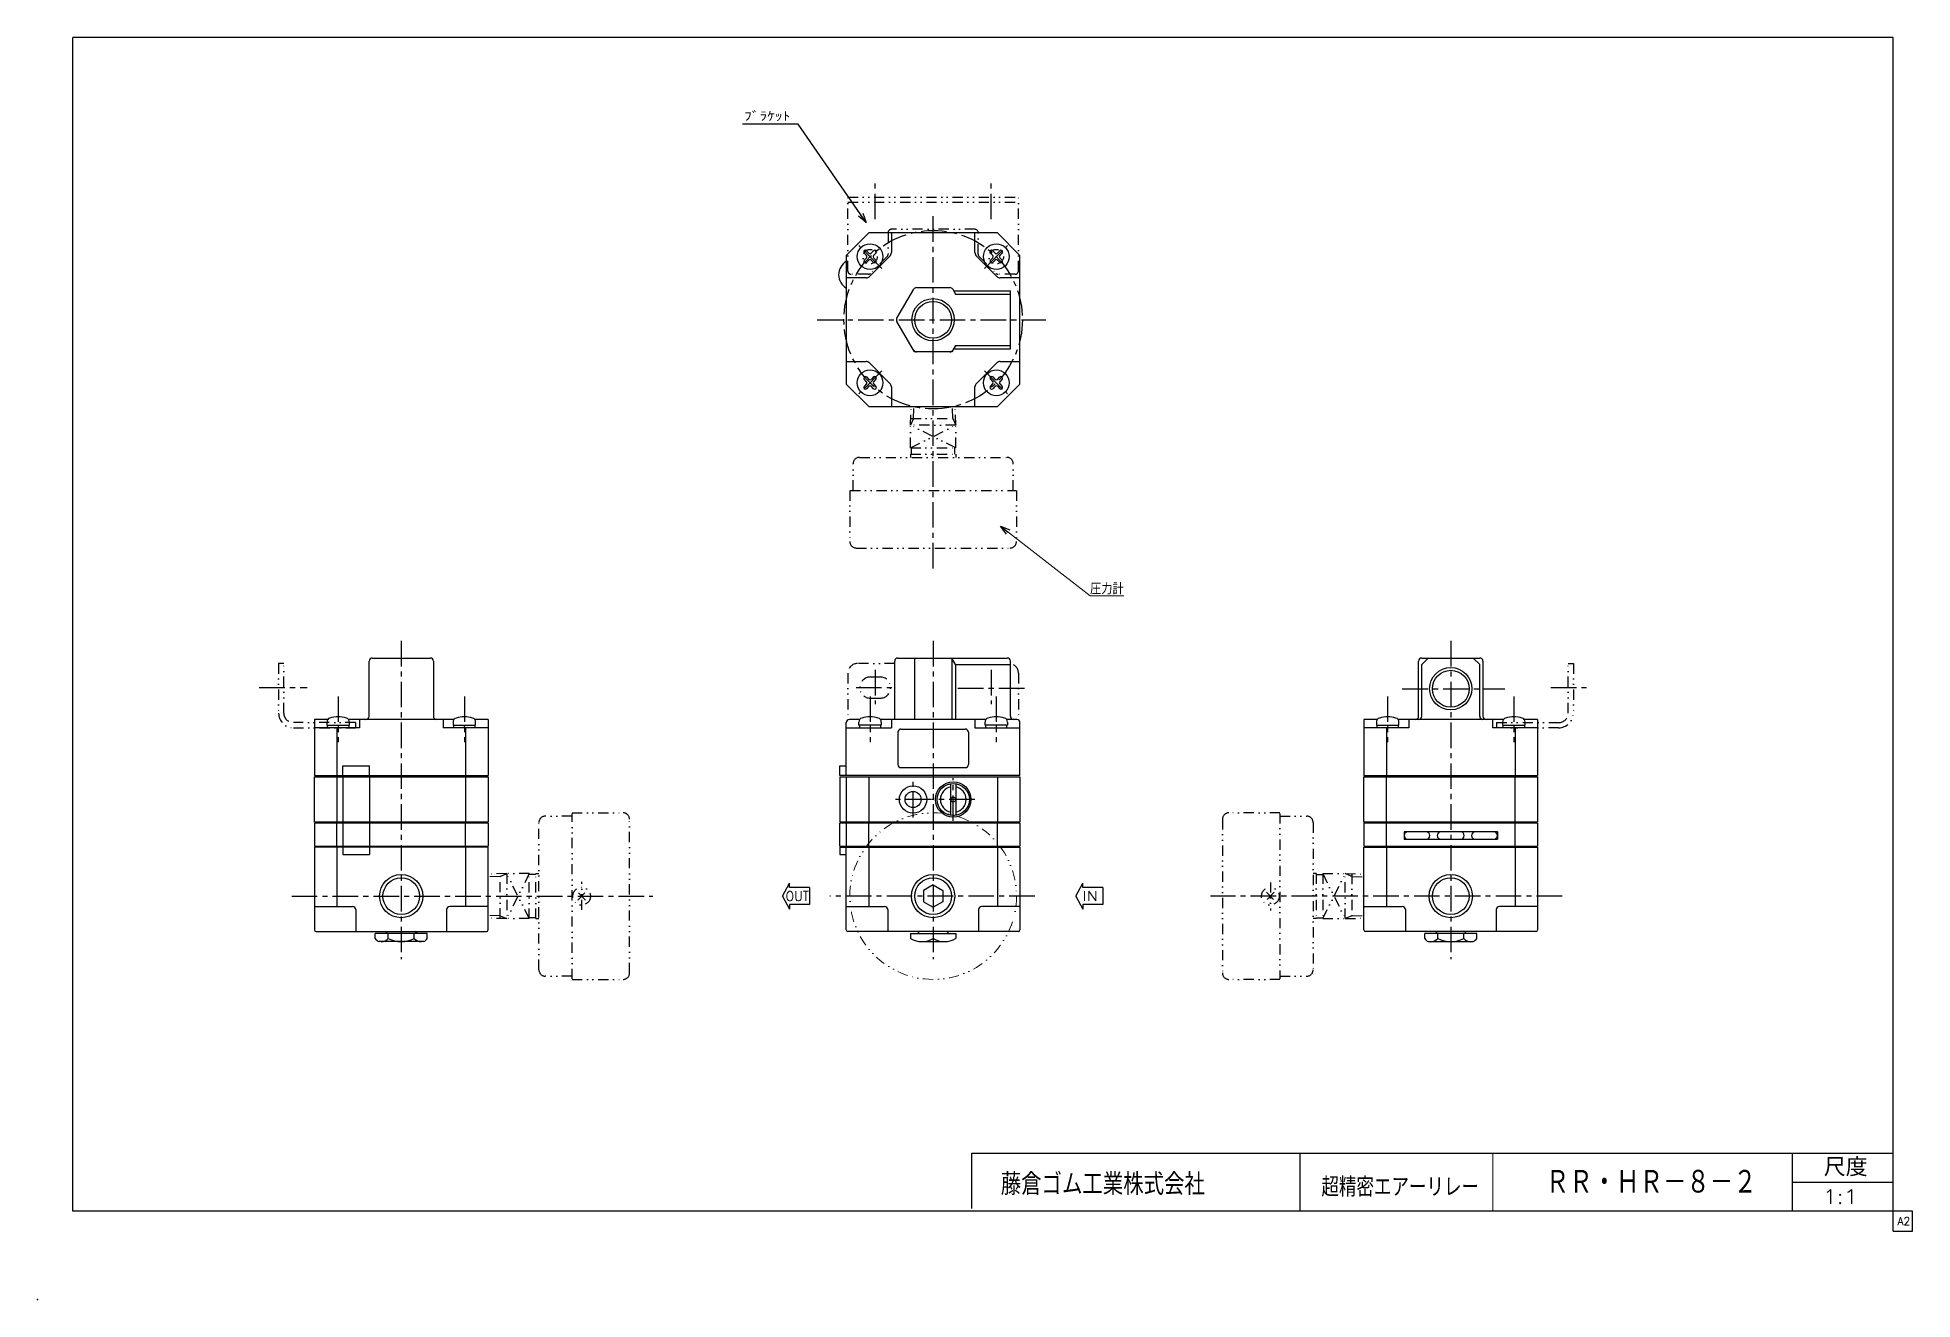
# Model space of a CAD drawing. Header units: millimetres. Extents: x -297 to 286, y -210 to 183.
import ezdxf
from ezdxf.enums import TextEntityAlignment as Align

# ---------------------------------------------------------------- set-up
doc = ezdxf.new("R2010")
doc.units = ezdxf.units.MM
doc.header["$LTSCALE"] = 0.25
doc.header["$PDSIZE"] = 1
doc.linetypes.add('CENTER', pattern=[50.8, 31.75, -6.35, 6.35, -6.35])
doc.linetypes.add('DIVIDE', pattern=[31.75, 12.7, -6.35, 0, -6.35, 0, -6.35])
doc.layers.add('Layer0014', color=7, linetype='Continuous')
doc.layers.add('ZUWAKU', color=7, linetype='Continuous')
doc.styles.add('FdaStyle0', font='txt.shx', dxfattribs={"width": 0.8, "bigfont": 'bigfont'})

msp = doc.modelspace()

# ---------------------------------------------------------------- texts
at = {"color": 4, "style": 'FdaStyle0'}
for s, height, width, p, p2 in [('ﾌﾞﾗｹｯﾄ', 3, 0.8, (-77.31, 156.44), (-62.91, 156.44)), ('圧力計', 3.5, 0.833333, (30.26, 9.31), (40.76, 9.31)), ('OUT', 3, 0.8, (-64.38, -86.05), (-57.18, -86.05)), ('IN', 3, 0.8, (27.95, -86.05), (32.75, -86.05)), ('尺度', 5.7, 0.995614, (258.42, -171.67), (272.04, -171.67)), ('藤倉ゴム工業株式会社', 6.75, 0.783333, (2.52, -177.49), (65.97, -177.49)), ('超精密エアーリレー', 6, 0.755952, (102.22, -178), (151.2, -178)), ('1:1', 4.5, 0.8, (258.15, -180.25), (268.95, -180.25))]:
    msp.add_text(s, height=height, dxfattribs=dict(at, width=width)).set_placement(p, p2, align=Align.FIT)
at = {"layer": 'Layer0014', "color": 4, "style": 'FdaStyle0', "width": 0.694915}
msp.add_text('ＲＲ・ＨＲ－８－２', height=8, dxfattribs=at).set_placement((171.97, -177.5), (237.57, -177.5), align=Align.FIT)
at = {"layer": 'ZUWAKU', "color": 7, "style": 'FdaStyle0', "width": 0.8}
msp.add_text('A2', height=2.5, dxfattribs=at).set_placement((281.31, -186.88), (285.31, -186.88), align=Align.FIT)

# ---------------------------------------------------------------- blocks, each defined once
blk = doc.blocks.new('_OPEN30')
at = {"color": 0, "linetype": 'ByBlock', "lineweight": -2}
for p, q in [((-1, 0.267949), (0, 0)), ((0, 0), (-1, -0.267949)), ((0, 0), (-1, 0))]:
    blk.add_line(p, q, dxfattribs=at)
blk = doc.blocks.new('DC_GROUP_RR-HR-8-2_1')
at = {"color": 4, "linetype": 'DIVIDE', "lineweight": 25}
for p, q in [((-129.04, -85.79), (-126.56, -83.31)), ((-126.56, -85.79), (-129.04, -83.31))]:
    blk.add_line(p, q, dxfattribs=at)
blk.add_circle((-127.8, -84.55), 2.75, dxfattribs=at)
blk = doc.blocks.new('DC_GROUP_RR-HR-8-2_2')
at = {"color": 4, "linetype": 'DIVIDE', "lineweight": 25}
for p, q in [((87.57, -83.31), (85.09, -85.79)), ((85.09, -83.31), (87.57, -85.79))]:
    blk.add_line(p, q, dxfattribs=at)
blk.add_circle((86.33, -84.55), 2.75, dxfattribs=at)

# ---------------------------------------------------------------- linework, layer by layer
at = {"color": 4, "linetype": 'Continuous', "lineweight": 25}
for p, q in [((-60.51, 155.54), (-77.77, 155.54)), ((-39.35, 124.93), (-60.51, 155.54)), ((-38.51, 121.72), (-45.51, 114.72)), ((1.49, 121.72), (-38.51, 121.72)), ((-31.51, 121.72), (-31.51, 115.58)), ((-5.51, 115.58), (-5.51, 121.72)), ((8.49, 114.72), (1.49, 121.72)), ((-45.51, 114.72), (-45.51, 74.72)), ((-39.19, 114.7), (-39.95, 115.46)), ((-39.95, 113.23), (-39.19, 113.99)), ((-38.48, 115.41), (-39.24, 116.17)), ((-38.48, 113.28), (-39.24, 112.52)), ((-38.3, 108.16), (-31.95, 114.52)), ((-37.78, 115.41), (-37.02, 116.17)), ((-37.02, 112.52), (-37.78, 113.28)), ((-36.31, 115.46), (-37.07, 114.7)), ((-36.31, 113.23), (-37.07, 113.99)), ((-5.07, 114.52), (1.29, 108.16)), ((0.05, 114.7), (-0.71, 115.46)), ((-0.71, 113.23), (0.05, 113.99)), ((0, 116.17), (0.76, 115.41)), ((0, 112.52), (0.76, 113.28)), ((1.47, 115.41), (2.23, 116.17)), ((2.23, 112.52), (1.47, 113.28)), ((2.18, 114.7), (2.94, 115.46)), ((2.18, 113.99), (2.94, 113.23)), ((8.49, 74.72), (8.49, 114.72)), ((-39.36, 107.72), (-45.51, 107.72)), ((8.49, 107.72), (2.35, 107.72)), ((-29.77, 95.22), (-24.57, 104.22)), ((-23.7, 104.72), (-13.31, 104.72)), ((-12.44, 104.22), (-11.58, 102.72)), ((-12.16, 103.72), (5.49, 103.72)), ((-11.58, 102.72), (5.49, 102.72)), ((5.49, 85.72), (5.49, 103.72)), ((-24.28, 84.72), (-29.77, 94.22)), ((-45.51, 81.72), (-39.36, 81.72)), ((-12.73, 84.72), (-24.28, 84.72)), ((-11.58, 86.72), (-12.73, 84.72)), ((-12.16, 85.72), (5.49, 85.72)), ((-11.58, 86.72), (5.49, 86.72)), ((2.35, 81.72), (8.49, 81.72)), ((-39.19, 75.45), (-39.95, 76.21)), ((-39.24, 76.92), (-38.48, 76.16)), ((-31.95, 74.93), (-38.3, 81.28)), ((-37.02, 76.92), (-37.78, 76.16)), ((-36.31, 76.21), (-37.07, 75.45)), ((1.29, 81.28), (-5.07, 74.93)), ((-0.71, 76.21), (0.05, 75.45)), ((0, 76.92), (0.76, 76.16)), ((1.47, 76.16), (2.23, 76.92)), ((2.94, 76.21), (2.18, 75.45)), ((-45.51, 74.72), (-38.51, 67.72)), ((-39.19, 74.75), (-39.95, 73.99)), ((-38.48, 74.04), (-39.24, 73.28)), ((-37.02, 73.28), (-37.78, 74.04)), ((-37.07, 74.75), (-36.31, 73.99)), ((-31.51, 73.87), (-31.51, 67.72)), ((-5.51, 67.72), (-5.51, 73.87)), ((-0.71, 73.99), (0.05, 74.75)), ((0.76, 74.04), (0, 73.28)), ((1.47, 74.04), (2.23, 73.28)), ((1.49, 67.72), (8.49, 74.72)), ((2.18, 74.75), (2.94, 73.99)), ((-38.51, 67.72), (1.49, 67.72)), ((-193.9, -28.59), (-193.9, -11.49)), ((-192.9, -10.49), (-174.9, -10.49)), ((-173.9, -11.49), (-173.9, -28.59)), ((-30.46, -29.59), (-30.46, -11.49)), ((-29.46, -10.49), (4.49, -10.49)), ((-24.28, -10.49), (-24.28, -29.59)), ((-12.73, -10.49), (-12.73, -29.59)), ((-11.58, -12.49), (-12.73, -10.49)), ((5.49, -28.59), (5.49, -11.49)), ((132.43, -28.59), (132.43, -11.49)), ((133.43, -12.49), (135.43, -10.49)), ((133.43, -10.49), (151.43, -10.49)), ((151.43, -12.49), (149.43, -10.49)), ((152.43, -11.49), (152.43, -28.59)), ((-11.58, -12.49), (5.49, -12.49)), ((-11.58, -12.49), (-11.58, -29.59)), ((133.43, -28.59), (133.43, -12.49)), ((151.43, -28.59), (151.43, -12.49)), ((-206.73, -29.59), (-210.9, -29.59)), ((-210.9, -29.59), (-210.9, -46.99)), ((-196.9, -32.19), (-210.9, -32.19)), ((-207.02, -30.41), (-207.02, -31.39)), ((-207.02, -31.39), (-200.02, -31.39)), ((-206.82, -32.19), (-206.82, -31.39)), ((-203.9, -32.19), (-203.9, -46.99)), ((-203.63, -31.39), (-203.41, -32.19)), ((-167.49, -29.59), (-200.31, -29.59)), ((-200.22, -31.39), (-200.22, -32.19)), ((-200.02, -31.39), (-200.02, -30.41)), ((-196.9, -29.59), (-196.9, -32.19)), ((-170.9, -29.59), (-170.9, -32.19)), ((-156.9, -32.19), (-170.9, -32.19)), ((-167.78, -30.41), (-167.78, -31.39)), ((-167.78, -31.39), (-160.78, -31.39)), ((-167.58, -32.19), (-167.58, -31.39)), ((-164.39, -31.39), (-164.17, -32.19)), ((-163.9, -32.19), (-163.9, -46.99)), ((-156.9, -29.59), (-161.07, -29.59)), ((-160.98, -31.39), (-160.98, -32.19)), ((-160.78, -31.39), (-160.78, -30.41)), ((-156.9, -29.59), (-156.9, -46.99)), ((-45.51, -46.99), (-45.51, -30.59)), ((-45.51, -32.19), (-31.51, -32.19)), ((-41.33, -29.59), (-44.51, -29.59)), ((-41.63, -31.39), (-41.63, -30.41)), ((-34.63, -31.39), (-41.63, -31.39)), ((-41.43, -31.39), (-41.43, -32.19)), ((-38.02, -31.39), (-38.23, -32.19)), ((-2.09, -29.59), (-34.92, -29.59)), ((-34.83, -32.19), (-34.83, -31.39)), ((-34.63, -30.41), (-34.63, -31.39)), ((-31.51, -29.59), (-31.51, -32.19)), ((-29.51, -33.59), (-29.51, -43.59)), ((-28.51, -32.59), (-8.51, -32.59)), ((-7.51, -33.59), (-7.51, -43.59)), ((-5.51, -29.59), (-5.51, -32.19)), ((-5.51, -32.19), (8.49, -32.19)), ((-2.39, -31.39), (-2.39, -30.41)), ((4.61, -31.39), (-2.39, -31.39)), ((-2.19, -31.39), (-2.19, -32.19)), ((1.22, -31.39), (1.01, -32.19)), ((7.49, -29.59), (4.32, -29.59)), ((4.41, -32.19), (4.41, -31.39)), ((4.61, -30.41), (4.61, -31.39)), ((8.49, -46.99), (8.49, -30.59)), ((119.6, -29.59), (115.43, -29.59)), ((115.43, -29.59), (115.43, -46.99)), ((129.43, -32.19), (115.43, -32.19)), ((119.31, -30.41), (119.31, -31.39)), ((119.31, -31.39), (126.31, -31.39)), ((119.51, -32.19), (119.51, -31.39)), ((122.43, -32.19), (122.43, -46.99)), ((122.7, -31.39), (122.92, -32.19)), ((158.84, -29.59), (126.02, -29.59)), ((126.11, -31.39), (126.11, -32.19)), ((126.31, -31.39), (126.31, -30.41)), ((129.43, -29.59), (129.43, -32.19)), ((155.43, -29.59), (155.43, -32.19)), ((169.43, -32.19), (155.43, -32.19)), ((158.55, -30.41), (158.55, -31.39)), ((158.55, -31.39), (165.55, -31.39)), ((158.75, -32.19), (158.75, -31.39)), ((161.94, -31.39), (162.16, -32.19)), ((162.43, -32.19), (162.43, -46.99)), ((169.43, -29.59), (165.26, -29.59)), ((165.35, -31.39), (165.35, -32.19)), ((165.55, -31.39), (165.55, -30.41)), ((169.43, -29.59), (169.43, -46.99)), ((-202.06, -46.99), (-202.06, -43.99)), ((-202.06, -43.99), (-193.74, -43.99)), ((-193.74, -46.99), (-193.74, -43.99)), ((-47.52, -43.99), (-45.51, -43.99)), ((-47.52, -46.99), (-47.52, -43.99)), ((-28.51, -44.59), (-8.51, -44.59)), ((-210.9, -46.99), (-156.9, -46.99)), ((-210.9, -61.49), (-210.9, -47.49)), ((-210.9, -47.49), (-156.9, -47.49)), ((-203.9, -47.49), (-203.9, -61.49)), ((-202.06, -47.49), (-202.06, -61.49)), ((-193.74, -47.49), (-193.74, -61.49)), ((-163.9, -47.49), (-163.9, -61.49)), ((-156.9, -47.49), (-156.9, -61.49)), ((8.49, -46.99), (-47.52, -46.99)), ((-47.52, -47.49), (8.49, -47.49)), ((-47.52, -47.49), (-47.52, -61.49)), ((-45.51, -47.49), (-45.51, -61.49)), ((-38.51, -47.49), (-38.51, -61.49)), ((-13.01, -59.43), (-13.01, -49.55)), ((-11.51, -49.55), (-11.51, -59.43)), ((1.49, -47.49), (1.49, -61.49)), ((8.49, -47.49), (8.49, -61.49)), ((115.43, -46.99), (169.43, -46.99)), ((115.43, -61.49), (115.43, -47.49)), ((115.43, -47.49), (169.43, -47.49)), ((122.43, -61.49), (122.43, -47.49)), ((162.43, -61.49), (162.43, -47.49)), ((169.43, -47.49), (169.43, -61.49)), ((-156.9, -61.49), (-210.9, -61.49)), ((-210.9, -61.87), (-210.9, -68.97)), ((-156.9, -61.87), (-210.9, -61.87)), ((-210.4, -61.49), (-210.4, -61.87)), ((-203.9, -68.97), (-203.9, -61.87)), ((-202.06, -61.87), (-202.06, -68.97)), ((-193.74, -61.87), (-193.74, -68.97)), ((-163.9, -68.97), (-163.9, -61.87)), ((-157.4, -61.49), (-157.4, -61.87)), ((-156.9, -61.87), (-156.9, -68.97)), ((8.49, -61.49), (-47.52, -61.49)), ((8.49, -61.87), (-47.52, -61.87)), ((-47.52, -68.97), (-47.52, -61.87)), ((-45.51, -61.87), (-45.51, -68.97)), ((-38.51, -68.97), (-38.51, -61.87)), ((1.49, -68.97), (1.49, -61.87)), ((8.49, -61.87), (8.49, -68.97)), ((169.43, -61.49), (115.43, -61.49)), ((115.43, -61.87), (115.43, -68.97)), ((169.43, -61.87), (115.43, -61.87)), ((115.93, -61.49), (115.93, -61.87)), ((122.43, -68.97), (122.43, -61.87)), ((162.43, -68.97), (162.43, -61.87)), ((168.93, -61.49), (168.93, -61.87)), ((169.43, -61.87), (169.43, -68.97)), ((-210.9, -68.97), (-156.9, -68.97)), ((-210.9, -69.35), (-210.9, -95.05)), ((-156.9, -69.35), (-210.9, -69.35)), ((-210.4, -68.97), (-210.4, -69.35)), ((-203.9, -69.35), (-203.9, -87.75)), ((-202.06, -69.35), (-202.06, -71.58)), ((-193.74, -69.35), (-193.74, -71.58)), ((-163.9, -69.35), (-163.9, -87.75)), ((-157.4, -68.97), (-157.4, -69.35)), ((-156.9, -95.05), (-156.9, -69.35)), ((-47.52, -68.97), (8.49, -68.97)), ((-47.52, -69.35), (8.49, -69.35)), ((-47.52, -69.35), (-47.52, -71.58)), ((-45.51, -95.05), (-45.51, -69.35)), ((-45.01, -68.97), (-45.01, -69.35)), ((-38.51, -69.35), (-38.51, -87.75)), ((1.49, -69.35), (1.49, -87.75)), ((8.49, -69.35), (8.49, -95.05)), ((115.43, -68.97), (169.43, -68.97)), ((115.43, -95.05), (115.43, -69.35)), ((115.43, -69.35), (169.43, -69.35)), ((115.93, -68.97), (115.93, -69.35)), ((122.43, -69.35), (122.43, -87.75)), ((127.93, -64.57), (127.93, -66.87)), ((156.93, -64.57), (127.93, -64.57)), ((127.93, -66.87), (156.93, -66.87)), ((156.93, -64.57), (156.93, -66.87)), ((162.43, -69.35), (162.43, -87.75)), ((168.93, -68.97), (168.93, -69.35)), ((169.43, -69.35), (169.43, -95.05)), ((-202.06, -71.58), (-193.74, -71.58)), ((-47.52, -71.58), (-45.51, -71.58)), ((-65.37, -84.55), (-63.2, -80.49)), ((-63.2, -81.89), (-63.2, -80.49)), ((-18.51, -81.08), (-21.51, -82.82)), ((-18.51, -81.08), (-15.51, -82.82)), ((25.87, -84.55), (28.04, -80.49)), ((28.04, -81.89), (28.04, -80.49)), ((-65.37, -84.55), (-63.2, -88.61)), ((-56.99, -81.89), (-63.2, -81.89)), ((-56.99, -87.2), (-63.2, -87.2)), ((-63.2, -87.2), (-63.2, -88.61)), ((-56.99, -81.89), (-56.99, -87.2)), ((-21.51, -82.82), (-21.51, -86.28)), ((-21.51, -86.28), (-18.51, -88.01)), ((-15.51, -86.28), (-18.51, -88.01)), ((-15.51, -82.82), (-15.51, -86.28)), ((25.87, -84.55), (28.04, -88.61)), ((34.25, -81.89), (28.04, -81.89)), ((34.25, -87.2), (28.04, -87.2)), ((28.04, -87.2), (28.04, -88.61)), ((34.25, -81.89), (34.25, -87.2)), ((-210.9, -87.75), (-199.02, -87.75)), ((-198.02, -88.75), (-198.02, -95.55)), ((-169.78, -88.75), (-169.78, -95.55)), ((-156.9, -87.75), (-168.78, -87.75)), ((-45.51, -87.75), (-33.63, -87.75)), ((-32.63, -88.75), (-32.63, -95.55)), ((-4.38, -88.75), (-4.38, -95.55)), ((8.49, -87.75), (-3.38, -87.75)), ((115.43, -87.75), (127.31, -87.75)), ((128.31, -88.75), (128.31, -95.55)), ((156.55, -88.75), (156.55, -95.55)), ((169.43, -87.75), (157.55, -87.75)), ((-210.4, -95.55), (-157.4, -95.55)), ((-175.82, -96.2), (-191.98, -96.2)), ((-191.98, -97.7), (-191.98, -96.2)), ((-176.9, -98.7), (-190.9, -98.7)), ((-188.8, -96.2), (-188.15, -95.55)), ((-187.94, -97.7), (-187.94, -96.2)), ((-179.86, -97.7), (-179.86, -96.2)), ((-179, -96.2), (-179.65, -95.55)), ((-175.82, -97.7), (-175.82, -96.2)), ((7.99, -95.55), (-45.01, -95.55)), ((-25.51, -96.2), (-11.51, -96.2)), ((-25.51, -96.2), (-25.51, -97.7)), ((-23.41, -96.2), (-22.76, -95.55)), ((-22.01, -98.7), (-15.01, -98.7)), ((-18.51, -96.2), (-18.51, -97.7)), ((-13.61, -96.2), (-14.26, -95.55)), ((-11.51, -96.2), (-11.51, -97.7)), ((168.93, -95.55), (115.93, -95.55)), ((150.51, -96.2), (134.35, -96.2)), ((134.35, -97.7), (134.35, -96.2)), ((135.43, -98.7), (149.43, -98.7)), ((137.53, -96.2), (138.18, -95.55)), ((138.39, -97.7), (138.39, -96.2)), ((146.47, -97.7), (146.47, -96.2)), ((147.33, -96.2), (146.68, -95.55)), ((150.51, -97.7), (150.51, -96.2)), ((-6.5, -181.7), (-6.5, -164.5)), ((-6.5, -164.5), (280, -164.5)), ((95.5, -164.5), (95.5, -182.5)), ((248.7, -182.5), (248.7, -164.5)), ((248.7, -173.5), (280, -173.5))]:
    msp.add_line(p, q, dxfattribs=at)
at = {"color": 4, "linetype": 'CENTER', "lineweight": 25}
for p, q in [((-36.51, 125.96), (-36.51, 138)), ((-0.51, 125.96), (-0.51, 138)), ((-18.51, 17.36), (-18.51, 127.03)), ((-54.56, 94.72), (16.56, 94.72)), ((-183.9, -5.15), (-183.9, -104.1)), ((-18.51, -5.15), (-18.51, -104.1)), ((142.43, -5.15), (142.43, -104.1)), ((-36.51, -14.21), (-36.51, -24.86)), ((-0.51, -14.21), (-0.51, -24.86)), ((-228.03, -19.69), (-213.2, -19.69)), ((-203.52, -22.45), (-203.52, -36.7)), ((-164.28, -22.45), (-164.28, -36.7)), ((-42.47, -19.69), (-30.2, -19.69)), ((-38.13, -22.45), (-38.13, -36.7)), ((9.84, -19.99), (-11.49, -19.99)), ((1.11, -22.45), (1.11, -36.7)), ((122.81, -22.45), (122.81, -36.7)), ((127.36, -20.04), (159.29, -20.04)), ((162.05, -22.45), (162.05, -36.7)), ((173.57, -19.69), (185.88, -19.69)), ((-24.76, -60.11), (-24.76, -48.86)), ((-12.26, -61.14), (-12.26, -47.83)), ((-19.13, -54.49), (-30.38, -54.49)), ((-5.6, -54.49), (-18.91, -54.49)), ((-217.93, -84.55), (-105.7, -84.55)), ((13.09, -84.55), (-50.65, -84.55)), ((177.05, -84.55), (67.73, -84.55))]:
    msp.add_line(p, q, dxfattribs=at)
at = {"color": 4, "linetype": 'DIVIDE', "lineweight": 25}
for p, q in [((-45.01, 132.85), (7.99, 132.85)), ((-45.01, 109.85), (-45.01, 132.85)), ((-45.01, 131.25), (7.99, 131.25)), ((7.99, 109.85), (7.99, 132.85)), ((-5.51, 122.85), (-31.51, 122.85)), ((-32.51, 121.85), (-32.51, 115.08)), ((-4.51, 115.08), (-4.51, 121.85)), ((-32.8, 114.37), (-38.03, 109.14)), ((-4.21, 114.37), (1.02, 109.14)), ((-38.74, 108.85), (-44.01, 108.85)), ((6.99, 108.85), (1.73, 108.85)), ((-25.51, 61.92), (-25.33, 67.72)), ((-24.59, 63.99), (-24.47, 67.72)), ((-12.43, 63.99), (-12.54, 67.72)), ((-11.51, 61.92), (-11.68, 67.72)), ((-24.59, 63.99), (-25.51, 61.92)), ((-11.51, 61.92), (-25.51, 61.92)), ((-25.51, 54.92), (-25.51, 61.92)), ((-25.51, 54.92), (-11.51, 61.92)), ((-11.51, 54.92), (-25.51, 61.92)), ((-25.44, 63.99), (-11.57, 63.99)), ((-12.43, 63.99), (-11.51, 61.92)), ((-11.51, 54.92), (-11.51, 61.92)), ((-25.51, 54.92), (-11.51, 54.92)), ((-25.51, 52.92), (-11.51, 52.92)), ((-25.51, 52.92), (-25.51, 51.92)), ((-25.21, 52.92), (-25.21, 55.07)), ((-11.81, 52.92), (-11.81, 55.07)), ((-11.51, 52.92), (-11.51, 51.92)), ((-43.41, 41.62), (-43.41, 49.92)), ((-41.41, 51.92), (4.39, 51.92)), ((6.39, 41.62), (6.39, 49.92)), ((-44.41, 41.62), (-44.41, 25.82)), ((-44.26, 41.62), (7.24, 41.62)), ((7.39, 41.62), (7.39, 25.82)), ((-42.41, 23.72), (5.39, 23.72)), ((-222.02, -12.19), (-222.02, -27.59)), ((-220.42, -12.19), (-222.02, -12.19)), ((-220.42, -27.59), (-220.42, -12.19)), ((-45.01, -15.19), (-45.01, -29.72)), ((-30.46, -12.19), (-42.01, -12.19)), ((-38.01, -16.39), (-35.01, -16.39)), ((7.99, -15.19), (7.99, -29.72)), ((178.95, -27.59), (178.95, -12.19)), ((178.95, -12.19), (180.55, -12.19)), ((180.55, -12.19), (180.55, -27.59)), ((-38.01, -22.99), (-35.01, -22.99)), ((-198.14, -30.59), (-217.42, -30.59)), ((-217.42, -32.19), (-198.14, -32.19)), ((-198.14, -30.59), (-198.14, -32.19)), ((156.67, -30.59), (175.95, -30.59)), ((156.67, -30.59), (156.67, -32.19)), ((175.95, -32.19), (156.67, -32.19)), ((-141.1, -107.45), (-141.1, -61.65)), ((-130.8, -59.65), (-139.1, -59.65)), ((-130.8, -58.65), (-115, -58.65)), ((-130.8, -110.3), (-130.8, -58.8)), ((-112.9, -108.45), (-112.9, -60.65)), ((71.43, -60.65), (71.43, -108.45)), ((89.33, -58.65), (73.53, -58.65)), ((89.33, -58.8), (89.33, -110.3)), ((89.33, -59.65), (97.63, -59.65)), ((99.63, -61.65), (99.63, -107.45)), ((-151.1, -77.55), (-156.9, -77.73)), ((-153.16, -78.47), (-156.9, -78.58)), ((-153.16, -78.47), (-151.1, -77.55)), ((-153.16, -91.49), (-153.16, -77.61)), ((-151.1, -77.55), (-151.1, -91.55)), ((-144.1, -77.55), (-151.1, -77.55)), ((-144.1, -91.55), (-151.1, -77.55)), ((-144.1, -77.55), (-151.1, -91.55)), ((-142.1, -77.85), (-144.25, -77.85)), ((-144.1, -91.55), (-144.1, -77.55)), ((-142.1, -91.55), (-142.1, -77.55)), ((-142.1, -77.55), (-141.1, -77.55)), ((-127.8, -88.83), (-127.8, -80.1)), ((86.33, -80.27), (86.33, -89)), ((100.63, -77.55), (99.63, -77.55)), ((100.63, -77.55), (100.63, -91.55)), ((100.63, -77.85), (102.78, -77.85)), ((102.63, -77.55), (102.63, -91.55)), ((102.63, -77.55), (109.63, -77.55)), ((102.63, -77.55), (109.63, -91.55)), ((102.63, -91.55), (109.63, -77.55)), ((109.63, -91.55), (109.63, -77.55)), ((111.69, -78.47), (109.63, -77.55)), ((109.63, -77.55), (115.43, -77.73)), ((111.69, -77.61), (111.69, -91.49)), ((111.69, -78.47), (115.43, -78.58)), ((-153.16, -90.63), (-156.9, -90.52)), ((-151.1, -91.55), (-156.9, -91.37)), ((-153.16, -90.63), (-151.1, -91.55)), ((-144.1, -91.55), (-151.1, -91.55)), ((-142.1, -91.25), (-144.25, -91.25)), ((-142.1, -91.55), (-141.1, -91.55)), ((100.63, -91.55), (99.63, -91.55)), ((100.63, -91.25), (102.78, -91.25)), ((102.63, -91.55), (109.63, -91.55)), ((111.69, -90.63), (109.63, -91.55)), ((109.63, -91.55), (115.43, -91.37)), ((111.69, -90.63), (115.43, -90.52)), ((-130.8, -109.45), (-139.1, -109.45)), ((-130.8, -110.45), (-115, -110.45)), ((89.33, -110.45), (73.53, -110.45)), ((89.33, -109.45), (97.63, -109.45))]:
    msp.add_line(p, q, dxfattribs=at)
at = {"color": 4, "linetype": 'Continuous', "lineweight": 13}
for p, q in [((2.45, 30.54), (30.26, 8.81)), ((30.26, 8.81), (40.76, 8.81)), ((155.5, -164.5), (155.5, -182.5))]:
    msp.add_line(p, q, dxfattribs=at)
at = {"color": 4, "linetype": 'CENTER', "lineweight": 25}
msp.add_circle((-18.51, 94.72), 27.75, dxfattribs=at)
at = {"color": 4, "linetype": 'Continuous', "lineweight": 25}
for centre, radius in [((-38.13, 114.35), 4), ((1.12, 114.35), 4), ((-18.51, 94.72), 6.58), ((-18.51, 94.72), 5.72), ((-38.13, 75.1), 4), ((1.12, 75.1), 4), ((142.43, -20.04), 6.58), ((142.43, -20.04), 5.72), ((-24.76, -54.49), 4.25), ((-24.76, -54.49), 2.5), ((-12.26, -54.49), 5.5), ((-12.26, -54.49), 5), ((-12.26, -54.49), 0.75), ((-183.9, -84.55), 6.72), ((-183.9, -84.55), 5.69), ((-18.51, -84.55), 6.72), ((-18.51, -84.55), 5.69), ((142.43, -84.55), 6.72), ((142.43, -84.55), 5.69)]:
    msp.add_circle(centre, radius, dxfattribs=at)
at = {"color": 4, "linetype": 'DIVIDE', "lineweight": 25}
for centre in [(-38.13, 114.35), (1.12, 114.35)]:
    msp.add_circle(centre, 2.25, dxfattribs=at)
at = {"color": 4, "linetype": 'DIVIDE', "lineweight": 13}
msp.add_circle((-18.51, -84.55), 25.9, dxfattribs=at)
at = {"color": 4, "linetype": 'DIVIDE', "lineweight": 25}
for centre, radius, start, end in [((-31.51, 121.85), 1, 90, 180), ((-5.51, 121.85), 1, 0, 90), ((-33.51, 115.08), 1, 315, 360), ((-3.51, 115.08), 1, 180, 225), ((-44.01, 109.85), 1, 180, 270), ((-38.74, 109.85), 1, 270, 315), ((1.73, 109.85), 1, 225, 270), ((6.99, 109.85), 1, 270, 360), ((-41.41, 49.92), 2, 90, 180), ((4.39, 49.92), 2, 0, 90), ((-42.41, 25.72), 2, 180, 270), ((5.39, 25.72), 2, 270, 0), ((-42.01, -15.19), 3, 90, 180), ((-38.01, -19.69), 3.3, 90, 270), ((-35.01, -19.69), 3.3, 270, 90), ((4.99, -15.19), 3, 360, 80.40593), ((-217.42, -27.59), 4.6, 180, 270), ((-217.42, -27.59), 3, 180, 270), ((175.95, -27.59), 3, 270, 0), ((175.95, -27.59), 4.6, 270, 0), ((-139.1, -61.65), 2, 90, 180), ((-114.9, -60.65), 2, 0, 90), ((73.43, -60.65), 2, 90, 180), ((97.63, -61.65), 2, 0, 90), ((-139.1, -107.45), 2, 180, 270), ((-114.9, -108.45), 2, 270, 0), ((73.43, -108.45), 2, 180, 270), ((97.63, -107.45), 2, 270, 0)]:
    msp.add_arc(centre, radius, start, end, dxfattribs=at)
at = {"color": 4, "linetype": 'Continuous', "lineweight": 25}
for centre, radius, start, end in [((-43.11, 108.72), 4.8, 120, 240), ((-39.6, 115.81), 0.5, 45, 225), ((-39.6, 112.88), 0.5, 135, 315), ((-39.54, 114.35), 0.5, 315, 45), ((-38.13, 115.76), 0.5, 225, 315), ((-38.13, 112.93), 0.5, 45, 135), ((-36.71, 114.35), 0.5, 135, 225), ((-36.66, 115.81), 0.5, 315, 135), ((-36.66, 112.88), 0.5, 225, 45), ((-33.01, 115.58), 1.5, 315, 360), ((-4.01, 115.58), 1.5, 180, 225), ((-0.35, 115.81), 0.5, 45, 225), ((-0.35, 112.88), 0.5, 135, 315), ((-0.3, 114.35), 0.5, 315, 45), ((1.12, 115.76), 0.5, 225, 315), ((1.12, 112.93), 0.5, 45, 135), ((2.53, 114.35), 0.5, 135, 225), ((2.58, 115.81), 0.5, 315, 135), ((2.58, 112.88), 0.5, 225, 45), ((-39.36, 109.22), 1.5, 270, 315), ((2.35, 109.22), 1.5, 225, 270), ((-23.7, 103.72), 1, 90, 150), ((-13.31, 103.72), 1, 30, 90), ((-28.9, 94.72), 1, 150, 210), ((-39.36, 80.22), 1.5, 45, 90), ((-23.7, 85.72), 1, 210, 270), ((-13.31, 85.72), 1, 270, 330), ((2.35, 80.22), 1.5, 90, 135), ((-39.6, 76.57), 0.5, 45, 225), ((-38.13, 76.52), 0.5, 225, 315), ((-36.66, 76.57), 0.5, 315, 135), ((-0.35, 76.57), 0.5, 45, 225), ((1.12, 76.52), 0.5, 225, 315), ((2.58, 76.57), 0.5, 315, 135), ((-39.6, 73.63), 0.5, 135, 315), ((-39.54, 75.1), 0.5, 315, 45), ((-38.13, 73.69), 0.5, 45, 135), ((-36.71, 75.1), 0.5, 135, 225), ((-36.66, 73.63), 0.5, 225, 45), ((-33.01, 73.87), 1.5, 360, 45), ((-4.01, 73.87), 1.5, 135, 180), ((-0.35, 73.63), 0.5, 135, 315), ((-0.3, 75.1), 0.5, 315, 45), ((1.12, 73.69), 0.5, 45, 135), ((2.53, 75.1), 0.5, 135, 225), ((2.58, 73.63), 0.5, 225, 45), ((-192.9, -11.49), 1, 90, 180), ((-174.9, -11.49), 1, 360, 90), ((-29.46, -11.49), 1, 90, 180), ((4.49, -11.49), 1, 360, 90), ((133.43, -11.49), 1, 90, 180), ((151.43, -11.49), 1, 360, 90), ((-203.52, -37.79), 9, 73.39845, 106.60155), ((-194.9, -28.59), 1, 270, 360), ((-172.9, -28.59), 1, 180, 270), ((-164.28, -37.79), 9, 73.39845, 106.60155), ((-38.13, -37.79), 9, 73.39845, 106.60155), ((1.11, -37.79), 9, 73.39845, 106.60155), ((6.49, -28.59), 1, 180, 270), ((122.81, -37.79), 9, 73.39845, 106.60155), ((131.43, -28.59), 1, 270, 360), ((132.43, -28.59), 1, 270, 360), ((152.43, -28.59), 1, 180, 270), ((153.43, -28.59), 1, 180, 270), ((162.05, -37.79), 9, 73.39845, 106.60155), ((-205.72, -30.41), 1.3, 106.60155, 180), ((-201.32, -30.41), 1.3, 0, 73.39845), ((-166.48, -30.41), 1.3, 106.60155, 180), ((-162.08, -30.41), 1.3, 0, 73.39845), ((-44.51, -30.59), 1, 90, 180), ((-40.33, -30.41), 1.3, 106.60155, 180), ((-35.93, -30.41), 1.3, 360, 73.39845), ((-28.51, -33.59), 1, 90, 180), ((-8.51, -33.59), 1, 0, 90), ((-1.09, -30.41), 1.3, 106.60155, 180), ((3.31, -30.41), 1.3, 360, 73.39845), ((7.49, -30.59), 1, 360, 90), ((120.61, -30.41), 1.3, 106.60155, 180), ((125.01, -30.41), 1.3, 0, 73.39845), ((159.85, -30.41), 1.3, 106.60155, 180), ((164.25, -30.41), 1.3, 0, 73.39845), ((-28.51, -43.59), 1, 180, 270), ((-8.51, -43.59), 1, 270, 0), ((-12.26, -54.49), 4, 100.80692, 259.19308), ((-12.26, -54.49), 4, 280.80692, 79.19308), ((129.08, -65.72), 1.15, 90, 270), ((134.78, -65.72), 1.15, 270, 90), ((139.38, -65.72), 1.15, 90, 270), ((145.48, -65.72), 1.15, 270, 90), ((150.08, -65.72), 1.15, 90, 270), ((155.78, -65.72), 1.15, 270, 90), ((-199.02, -88.75), 1, 0, 90), ((-168.78, -88.75), 1, 90, 180), ((-33.63, -88.75), 1, 0, 90), ((-3.38, -88.75), 1, 90, 180), ((127.31, -88.75), 1, 0, 90), ((157.55, -88.75), 1, 90, 180), ((-210.4, -95.05), 0.5, 180, 270), ((-189.82, -96.44), 2.5, 210.16228, 244.39629), ((-190.12, -95.84), 2.87, 270, 319.47536), ((-183.9, -90.03), 8.67, 242.20423, 297.79577), ((-177.68, -95.84), 2.87, 220.52464, 270), ((-177.98, -96.44), 2.5, 295.60371, 329.83772), ((-157.4, -95.05), 0.5, 270, 0), ((-45.01, -95.05), 0.5, 180, 270), ((-22.01, -92.07), 6.62, 238.10921, 301.89079), ((-15.01, -92.07), 6.62, 238.10921, 301.89079), ((7.99, -95.05), 0.5, 270, 360), ((115.93, -95.05), 0.5, 180, 270), ((136.51, -96.44), 2.5, 210.16228, 244.39629), ((136.21, -95.84), 2.87, 270, 319.47536), ((142.43, -90.03), 8.67, 242.20423, 297.79577), ((148.65, -95.84), 2.87, 220.52464, 270), ((148.35, -96.44), 2.5, 295.60371, 329.83772), ((168.93, -95.05), 0.5, 270, 360)]:
    msp.add_arc(centre, radius, start, end, dxfattribs=at)
at = {"color": 5, "linetype": 'Continuous'}
msp.add_point((-297, -210), dxfattribs=at)
at = {"layer": 'Layer0014', "color": 4, "linetype": 'CENTER', "lineweight": 25}
for p, q in [((-34.45, 110.66), (-41.59, 117.81)), ((-2.57, 110.66), (4.58, 117.81)), ((-34.45, 78.78), (-41.59, 71.64)), ((-2.57, 78.78), (4.58, 71.64))]:
    msp.add_line(p, q, dxfattribs=at)
at = {"layer": 'ZUWAKU', "color": 5, "linetype": 'Continuous', "lineweight": 25}
for p, q in [((280, 182.5), (-286, 182.5)), ((-286, -182.5), (-286, 182.5)), ((280, -182.5), (280, 182.5)), ((286, -182.5), (-286, -182.5)), ((280, -188.75), (280, -182.5)), ((286, -188.75), (286, -182.5)), ((280, -188.75), (286, -188.75))]:
    msp.add_line(p, q, dxfattribs=at)

# ---------------------------------------------------------------- block references
at = {"color": 4, "xscale": 3.000002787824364, "yscale": 2.999989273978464}
for p, rotation in [((-39.35, 124.93), 304.6676042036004), ((2.45, 30.54), 142.0012675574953)]:
    msp.add_blockref('_OPEN30', p, dxfattribs=dict(at, rotation=rotation))
at = {"linetype": 'Continuous'}
for name in ['DC_GROUP_RR-HR-8-2_1', 'DC_GROUP_RR-HR-8-2_2']:
    msp.add_blockref(name, (0, 0), dxfattribs=at)

msp.set_redraw_order([(e.dxf.handle, doc.entitydb.next_handle()) for e in msp.query("TEXT MTEXT ATTDEF DIMENSION ARC_DIMENSION")])  # texts and dimensions are drawn at this point

doc.saveas('drawing.dxf')
